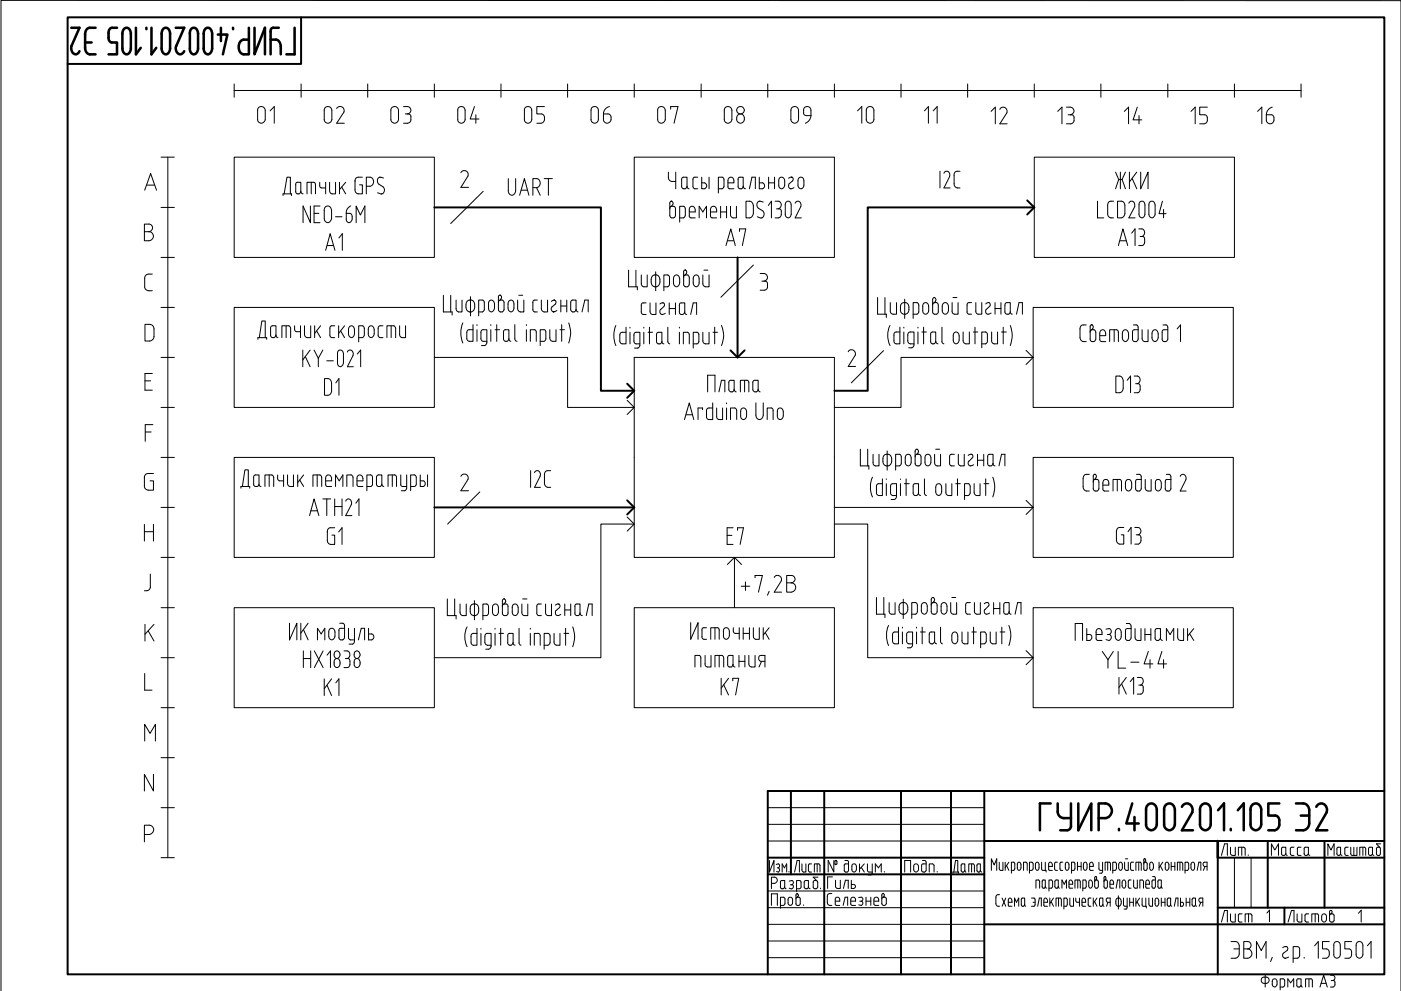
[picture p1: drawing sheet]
<svg xmlns="http://www.w3.org/2000/svg" width="420mm" height="297mm" viewBox="0 0 420 297" stroke-linecap="round" stroke-linejoin="round" font-family="sans-serif">
<g fill="none" stroke="#000" stroke-width=".3">
<path d="M70.2 27.1h320M70.2 25.2v4M77.7 32.1l1-.1 .7 .7 .1 3.1a1.14 1.14 0 0 1-1.1 1.1 1.14 1.14 0 0 1-1.1-1.1v-3.1zM81 33.2l1.3-1.3v5M90.3 25.2v4M97.7 32.1l1-.1 .7 .7 .1 3.1a1.14 1.14 0 0 1-1.1 1.1 1.14 1.14 0 0 1-1.2-1.1v-2.8zM101 32.5a1.22 1.22 0 0 1 1.5-.5 1.22 1.22 0 0 1 .7 1.6l-2.2 3.3h2.3M110.3 25.2v4M117.4 32.4a1.16 1.16 0 0 1 1.3-.4 1.16 1.16 0 0 1 .8 1v2.8a1.14 1.14 0 0 1-1.1 1.1 1.14 1.14 0 0 1-1.2-1.1v-2.8zM121 31.9h1.1a1.1 1.1 0 0 1 1.1 1.1 1.1 1.1 0 0 1-1.1 1.1M121.5 34.1l1.5 .3a1.82 1.82 0 0 1-.4 2.4l-1.6 .1M130.3 25.2v4"/>
<path d="M137.7 32.1l1-.1 .7 .7 .1 3.1a1.1 1.1 0 0 1-1.1 1.1 1.1 1.1 0 0 1-1.1-1.1v-3.1zM142.3 31.9l-1.3 3.8h2.6M142.7 34.4v2.5M150.2 25.2v4M157.7 32.1l1-.1 .7 .7 .1 3.1a1.1 1.1 0 0 1-1.1 1.1 1.1 1.1 0 0 1-1.1-1.1v-3.1zM163.3 31.9h-2.3v2.2h1.3a1.01 1.01 0 0 1 1 1 1.49 1.49 0 0 1-.7 1.7l-1.6 .1M170.2 25.2v4M177.7 32.1l1-.1 .7 .7 .1 3.1a1.1 1.1 0 0 1-1.1 1.1 1.1 1.1 0 0 1-1.2-1.1l.1-3.1zM181 34.1h1.3a.99 .99 0 0 1 1 1 1.35 1.35 0 0 1-1.6 1.8l-.7-.7zM182.8 31.9a2.22 2.22 0 0 0-1.8 2.2M190.2 25.2v4M197.7 32.1l1-.1 .7 .7 .1 3.1a1.14 1.14 0 0 1-1.1 1.1 1.14 1.14 0 0 1-1.2-1.1l.1-3.1z"/>
<path d="M201.1 32.7v-.8h2.2l-1.2 5M210.3 25.2v4M217.6 32.1l1.1-.1 .7 .7 .1 3.1a1.14 1.14 0 0 1-1.1 1.1 1.14 1.14 0 0 1-1.2-1.1v-2.8zM221.4 34.4a1.28 1.28 0 0 1 1.8 1.1 1.28 1.28 0 0 1-1.8 1.2l-.5-.9 .1-.9zM230.3 25.2v4M237.4 32.4a1.16 1.16 0 0 1 1.3-.4 1.16 1.16 0 0 1 .8 1v2.8a1.14 1.14 0 0 1-1.2 1.1 1.14 1.14 0 0 1-1.1-1.1v-2.8zM241.4 32.1l.7-.2 .6 .2 .5 .9v1.7h-1.3a.78 .78 0 0 1-.9-.9 1.57 1.57 0 0 1 .4-1.7zM243.2 34.7l-.5 1.4-1.2 .8M250.2 25.2v4M257.2 33.2l1.2-1.3v5M260 32.4a1.15 1.15 0 0 1 1.3-.4 1.15 1.15 0 0 1 .8 1v2.8a1.14 1.14 0 0 1-1.2 1.1 1.14 1.14 0 0 1-1.1-1.1v-2.8zM270.2 25.2v4"/>
<path d="M277.2 33.2l1.2-1.3v5M279.9 33.2l1.2-1.3v5M290.2 25.2v4M297.2 33.4l1.3-1.3v5M299.8 32.8a1.17 1.17 0 0 1 1.6-.5 1.17 1.17 0 0 1 .6 1.5l-2.2 3.3h2.2M310.2 25.2v4M317.2 33.4l1.3-1.3v5M319.8 32.1h1.1a1.14 1.14 0 0 1 1.2 1.2 1.14 1.14 0 0 1-1.2 1.1M320.3 34.4l1.5 .2a1.81 1.81 0 0 1 0 2.2l-.7 .3h-1.3M330.2 25.2v4M337.2 33.4l1.3-1.3v5M341.1 32.1l-1.3 3.8h2.6"/>
<path d="M341.6 34.7v2.4M350.2 25.2v4M357.2 33.4l1.2-1.3v5M362.1 32.1h-2.3v2.3h1.4a.87 .87 0 0 1 .9 .8v1a1.09 1.09 0 0 1-1 .9h-1.3M370.2 25.2v4M377.1 33.4l1.3-1.3v5M379.8 34.4h1.4a.85 .85 0 0 1 .9 .8 1.38 1.38 0 0 1-1.1 1.9l-.8-.2-.4-.5zM381.6 32.1l-1.3 .8-.5 1.5M390.2 25.2v4M43.4 57l1.8-5 1.7 5M44.1 55.5h2.2M48.3 47.1h4"/>
<path d="M50.3 47.1v210M70.2 47.1h60.1v30.1h-60.1zM84.9 58.6v-.5h2.5v.5M85.2 58.1l.9-5h1v5M88.8 54.8l1.4-.2v2.7a.76 .76 0 0 1-.7 .8 .76 .76 0 0 1-.8-.8zM90.2 57.3l.2 .6 .5 .2M92.1 58.1v-3.5h1.9a.62 .62 0 0 1 .6 .8v2.7M93.3 54.6v3.5M95.9 54.6l.1 1.5 .5 .2h1.2M97.7 54.6v3.5M98.8 54.6v2.5a.92 .92 0 0 0 .8 1h1v-3.5M101.8 54.6v3.5"/>
<path d="M102.5 56.1l1.2 2M103.7 54.6l-1.9 2.2M106.5 54.2v3a1.08 1.08 0 0 0 1 .9h1.2v-2.7h-.9M108.7 53.1h-1.2a1.02 1.02 0 0 0-1 1.3M109.9 55.8h1.1a1.38 1.38 0 0 0 1.1-1.3 1.38 1.38 0 0 0-1.1-1.4h-1.1v5M113.2 57.8l1.1 .4M115 53.4l-.8-.3a1.12 1.12 0 0 0-1.1 .9 1.12 1.12 0 0 0 .6 1.2l1.2 .8a1.18 1.18 0 0 1 .4 1.2 1.18 1.18 0 0 1-1 .9M138.2 51.8a1.18 1.18 0 0 1 1.6-.5 1.18 1.18 0 0 1 .5 1.5l-2.1 3.4h2.3M144.9 57.3l-9.7 9.7M152.4 53.5v3.7a1.12 1.12 0 0 0 1.1 1.3 1.12 1.12 0 0 0 1.1-1.3v-3.7M155.8 58.5l1.5-5 1.3 5M156.3 57h1.8"/>
<path d="M159.8 56.2h1.1l1.1 2.3M160.9 56.2a1.38 1.38 0 0 0 1.1-1.3 1.38 1.38 0 0 0-1.1-1.4h-1.1v5M163.2 53.5h2.5M164.5 53.5v5M190.2 47.1h60v30.1h-60zM200.4 51.6l.2 2.2 .9 .6h1.1M202.6 51.6v5M204.6 53.3l1.4-.2v2.7a.8 .8 0 0 1-.8 .8 .8 .8 0 0 1-.8-.8zM206 55.8l.2 .5 .4 .3M209.3 53.1h-.9a.6 .6 0 0 0-.6 .8l.2 2.4 .4 .3h.9M210.4 53.1v3.5h.8a.9 .9 0 0 0 .8-.9 .9 .9 0 0 0-.8-.9h-.8M212.6 53.1v3.5"/>
<path d="M215.4 56.6h1.1l.6-.5v-2.2l-.4-.8h-1.3v4.8M218.3 54.8h1.8a1.13 1.13 0 0 0-.1-1.2 1.13 1.13 0 0 0-1.1-.5l-.6 .7 .1 2.5 .4 .3h1.3M221.5 53.3l1.4-.2v2.7a.76 .76 0 0 1-.8 .8 .76 .76 0 0 1-.7-.8zM222.9 55.8l.2 .5 .5 .3M224.7 56.6l.8-3.5h1v3.5M227.7 53.1v3.5h.9a.92 .92 0 0 0 .7-.9 .92 .92 0 0 0-.7-.9h-.9M230.5 54.8h1.8M230.5 53.1v3.5M232.3 53.1v3.5M233.9 53.3l.5-.2 .5 .2a2.75 2.75 0 0 1 .1 2.9 .85 .85 0 0 1-1 .3 .85 .85 0 0 1-.4-1 2.4 2.4 0 0 1 .3-2.2zM236.5 53.5a.82 .82 0 0 1 1.2-.3l.2 .4-.2 .6-1 .9a.93 .93 0 0 0 .1 1.3 .93 .93 0 0 0 1.3-.2M239.7 53.3a.9 .9 0 0 1 1-.1 .9 .9 0 0 1 .4 1v1.3a.91 .91 0 0 1-.9 1.1 .91 .91 0 0 1-.9-1.1 2.3 2.3 0 0 1 .4-2.2z"/>
<path d="M281.9 51.3v5M283.1 51.9a.99 .99 0 0 1 1.4-.4 .99 .99 0 0 1 .3 1.4l-1.7 3.4h1.8M287.9 51.3a1.37 1.37 0 0 0-1.6 .5l-.2 .7 .2 3.3a1.42 1.42 0 0 0 1.6 .5M310.2 47.1h60v30.1h-60zM334.6 56.6l.9-2.8h1l1 2.8M334.6 51.6l.9 2.2M336 51.6v5M337.5 51.6l-1 2.2M338.7 51.6v5M339.6 53.5l1.3 3.1M340.9 51.6l-2.2 3M342.1 51.6v5l2.2-5v5"/>
<path d="M43.3 67.2h1.4a1.14 1.14 0 0 1 1.1 1.1 1.14 1.14 0 0 1-1.1 1.2 1.35 1.35 0 0 1 1.3 1.3 1.35 1.35 0 0 1-1.3 1.4h-1.4zM43.3 69.5h1.4M48.3 77.2h4M48.3 62.2h4M93.1 61.8v4.9l-2.2-4.9v4.9M94.2 64h1.4M96 61.8h-1.8v4.9h1.8M97.6 62l.4-.2a1.2 1.2 0 0 1 1.4 1.3v2.3a1.12 1.12 0 0 1-1.1 1.3 1.12 1.12 0 0 1-1.1-1.3l.1-2.7zM97.7 75l1.3-5 1.5 5M98.2 73.6h1.7M100.6 65h2M101.6 71.3l1.1-1.3v5"/>
<path d="M103.8 64h1.1a1.58 1.58 0 0 1-.2 2.7 .98 .98 0 0 1-.9-1.1zM105.2 61.8a2.14 2.14 0 0 0-1.4 2.2M106.8 66.7v-4.9l1.3 2.7 1.3-2.7v4.9M201.2 61.9l.7-.8-.2-.6-.3-.2-.4 .2-.1 .4v3.6l.3 .7 .8 .1 .5-.5 .1-2.2a.88 .88 0 0 0-.7-.8 .88 .88 0 0 0-1 .5v.3M203.8 65.3h1.1l.5-.5 .1-2.2-.4-.7-1.3-.1v4.8M206.7 63.5h1.8v-.6a.91 .91 0 0 0-.9-1.1 .91 .91 0 0 0-.9 1.1v2.1l.5 .3h1.3M209.7 65.3v-3.5l1.1 1.7 1.1-1.7v3.5M213.1 63.5h1.8a1.12 1.12 0 0 0-.2-1.3 1.12 1.12 0 0 0-1.3-.2l-.3 .9v2.1l.5 .3h1.3M216.1 63.5h1.8M216.1 61.8v3.5M217.7 73.6l1.5-5 1.3 5M217.9 61.8v3.5"/>
<path d="M218.2 72.2h1.8M219.1 61.8v2.5a.94 .94 0 0 0 .8 1h1v-3.5M221.8 69.4v-.8h1.8l-1 5M223.7 60.3l1.4 .1 .7 .8v3.2l-.4 .6-.6 .3h-1.1zM225.9 79.4l-9.7 9.7M227.1 65l1 .4M228.9 60.6l-.9-.3a1.14 1.14 0 0 0-1.1 .9 1.14 1.14 0 0 0 .6 1.2l1.2 .8a1.2 1.2 0 0 1 .5 1.2 1.2 1.2 0 0 1-1 .9M230.4 61.6l1-1.3v5M232.5 60.3h.9a1.17 1.17 0 0 1 .9 1.2 1.17 1.17 0 0 1-.9 1.1M232.9 62.6l1.2 .2a1.77 1.77 0 0 1-.6 2.5h-1M235.8 60.5a.91 .91 0 0 1 1.1 0 .91 .91 0 0 1 .4 .9v2.8a.91 .91 0 0 1-.9 1.1 .91 .91 0 0 1-.9-1.1v-3.2zM238.5 60.9a.99 .99 0 0 1 1.4-.4 .99 .99 0 0 1 .3 1.4l-1.7 3.4h1.8"/>
<path d="M329.1 60.3v5h1.9M334 60.3a1.35 1.35 0 0 0-1.7 .5l-.1 .8 .1 3.1a1.4 1.4 0 0 0 1.7 .6M335.2 60.3h1.1a1.16 1.16 0 0 1 1.1 1.4v2.3l-.3 .7-.5 .5-1.4 .1zM335.4 73.6l1.4-5 1.4 5M335.9 72.2h1.8M338.5 60.9a.96 .96 0 0 1 1.3-.5 .96 .96 0 0 1 .5 1.3l-1.8 3.6h1.9M339.4 69.9l1-1.3v5M341.5 68.6h.9a1.19 1.19 0 0 1 .9 1.2 1.19 1.19 0 0 1-.9 1.1M341.9 60.5a.91 .91 0 0 1 1.1-.1 .91 .91 0 0 1 .4 1v2.8a.91 .91 0 0 1-.9 1.1 .91 .91 0 0 1-.9-1.1v-3.2zM341.9 70.9h1a1.78 1.78 0 0 1-.4 2.7h-1M344.9 60.5l.3-.2a.97 .97 0 0 1 1.2 1.1v2.8a.94 .94 0 0 1-.9 1.1 .94 .94 0 0 1-.9-1.1v-2.8zM348.6 60.3l-1 3.7h2.1"/>
<path d="M349 62.8v2.5M43.5 97.2h1.3a1.33 1.33 0 0 1 1.4 1.4v2.3a1.41 1.41 0 0 1-1.4 1.3h-1.3zM45.7 82.2a1.76 1.76 0 0 0-2.3 .8v3a1.19 1.19 0 0 0 1.3 1.2h1M48.3 92.1h4M70.2 92.1h60.1v30h-60.1zM81.3 97.9l1.5-.3v2.8a.8 .8 0 0 1-.8 .8 .8 .8 0 0 1-.8-.8zM85.8 97.6v3.6M88.3 97.6l.2 1.6 .4 .2h1.2M90.1 97.6v3.6M91.3 97.6v2.6a.97 .97 0 0 0 .9 1h1v-3.6M94.4 97.6v3.6M95 99.2l1.1 2"/>
<path d="M96.1 97.6l-1.7 2.3M100.4 97.6l-1.1 .1-.4 .7 .1 2.3 .5 .5h.9M101.6 97.6v3.6M102.2 99.2l1.1 2M103.3 97.6l-1.7 2.3M104.9 97.9a.9 .9 0 0 1 1-.1 .9 .9 0 0 1 .4 1 2.09 2.09 0 0 1-.5 2.3 .94 .94 0 0 1-1.3-1.1 2.34 2.34 0 0 1 .4-2.1zM110.8 97.9l.5-.3 .5 .3a2.66 2.66 0 0 1-.2 3.2 .88 .88 0 0 1-.9-.2 .88 .88 0 0 1-.3-.9 2.44 2.44 0 0 1 .4-2.1zM114.9 97.6l-1.1 .1-.4 .7v2.3l.6 .5h.9M117.3 97.6v3.6M119.8 97.6v2.6a.91 .91 0 0 0 .8 1h1v-3.6M133 88.5v5h2.6v.9M135.2 88.5v5"/>
<path d="M136.8 89.9v2.6a.96 .96 0 0 0 .7 1h1.1v-3.6M138.8 96.8a7.9 7.9 0 0 0 0 6M140.2 90.2a1.33 1.33 0 0 1 1.5-.2 1.33 1.33 0 0 1 .7 1.4 1.46 1.46 0 0 1-.4 1.7 1.46 1.46 0 0 1-1.8 .1l-.5-1.1 .1-1.2zM141.1 88.9v5.8M141.9 97.3v5h-1.1l-.6-.3-.2-.5v-1.8a.71 .71 0 0 1 .8-.9h1.1M143 97.3v.3M143 98.8v3.5M143.6 93.5h1.1l.5-.5v-2.3l-.3-.7-1.3-.1v4.8M146.8 90.2l.6-.3 .5 .3a2.62 2.62 0 0 1-.2 3.2 .89 .89 0 0 1-1.2-1.1 2.46 2.46 0 0 1 .3-2.1zM147.2 97.3v.3M147.2 98.8v3.5M148.5 98.8h1.3"/>
<path d="M149 97.3v5M149.8 90.1l.4-.5a.72 .72 0 0 0-.2-1.2l-.5 .4v4.2a.87 .87 0 0 0 .9 .5 .87 .87 0 0 0 .8-.8v-2a.88 .88 0 0 0-.7-.8 .88 .88 0 0 0-1 .5v.3M151.2 99l1.4-.2v2.7a.8 .8 0 0 1-.8 .8 .8 .8 0 0 1-.8-.8zM152.7 90.2l.6-.3 .5 .3a2.93 2.93 0 0 1-.2 3.2 .95 .95 0 0 1-1.2-1.1 2.35 2.35 0 0 1 .3-2.1zM154.4 97.3v4.2l.2 .5 .5 .3M155.2 89.9v2.6a1.02 1.02 0 0 0 .9 1h1v-3.6M155.6 88.5h1.2M157.9 97.3v.3M157.9 98.8v3.5M161.2 89.9h-.8a.6 .6 0 0 0-.6 .8v2.3l.3 .4 1.1 .1M162.3 89.9v2.6a1 1 0 0 0 .9 1h1v-3.6M164.9 98.8v2.5a.98 .98 0 0 0 .8 1h1.1v-3.5"/>
<path d="M165.4 90.4l.8-.5a.7 .7 0 0 1 .6 .5 .7 .7 0 0 1-.2 .7l-1.2 1-.1 .7 .7 .7 1-.4M167.9 98.8h1.4M168.2 91.7h1.8M168.2 89.9v3.6M168.4 97.3v5M170 89.9v3.6M170.6 96.8a7.9 7.9 0 0 1 0 6M171.3 90.2l1.5-.3v2.8a.8 .8 0 0 1-.8 .8 .8 .8 0 0 1-.8-.8zM172.8 92.7l.1 .5 .5 .3M174.5 93.5l.9-3.6h1v3.6M184.7 97.6a7.9 7.9 0 0 0 0 6M187.7 98.1v5h-1.1a.79 .79 0 0 1-.7-.9v-1.8a.74 .74 0 0 1 .7-.8h1.1"/>
<path d="M188.5 81v5h2.6v.9M188.9 98.1v.2M188.9 99.6v3.5M190.7 81v5M192.3 82.4v2.5a.94 .94 0 0 0 .8 1.1h1v-3.6M193.1 98.1v.2M193.1 99.6v3.5M193.8 90.8h-.9a.59 .59 0 0 0-.6 .8l.2 2.4 .4 .3h.9M194.4 99.6h1.3M194.8 98.1v5M194.9 90.8v2.4a.88 .88 0 0 0 .8 1.1h1v-3.5M195.7 82.7a1.33 1.33 0 0 1 1.5-.2 1.33 1.33 0 0 1 .7 1.3 1.46 1.46 0 0 1-.4 1.8 1.46 1.46 0 0 1-1.8 0l-.4-1.1v-1.1z"/>
<path d="M196.6 81.5v5.7M197.1 99.8l1.4-.2v2.8a.81 .81 0 0 1-.8 .7 .81 .81 0 0 1-.8-.7zM197.9 91.1a.72 .72 0 0 1 1.1-.3 .72 .72 0 0 1 .1 1.1l-.9 .8a.9 .9 0 0 0 0 1.4 .9 .9 0 0 0 1.3-.2M199.1 86h1.1l.5-.5 .1-2.3-.4-.7-1.3-.1v4.8M200.3 98.1v4.3l.1 .5 .5 .2M200.7 92.5h1.9M200.7 90.8v3.5M202.3 82.6l.6-.2 .5 .2a2.59 2.59 0 0 1-.2 3.2 .96 .96 0 0 1-1.2-1 2.35 2.35 0 0 1 .3-2.2zM202.6 90.8v3.5M203.8 98.1v.2M203.8 99.6v3.5M203.9 91l1.5-.2v2.7a.81 .81 0 0 1-.8 .8 .81 .81 0 0 1-.8-.8z"/>
<path d="M205.3 82.6l.5-.5a.72 .72 0 0 0-.3-1.2l-.5 .4v4.2a.87 .87 0 0 0 1 .5 .87 .87 0 0 0 .7-.8v-2a.88 .88 0 0 0-.7-.8 .88 .88 0 0 0-1 .5v.3M205.4 93.5l.1 .5 .5 .3M207.1 94.3l.8-3.5h1v3.5M208.3 82.6a.9 .9 0 0 1 1 0 .9 .9 0 0 1 .4 1 2.08 2.08 0 0 1-.6 2.2 .94 .94 0 0 1-1.2-1 2.35 2.35 0 0 1 .4-2.2zM210.8 82.4v2.5a1 1 0 0 0 .8 1.1h1v-3.6M210.8 99.6v2.5a.89 .89 0 0 0 .8 1h1v-3.5M211.1 81h1.2M213.8 99.6h1.4M214.3 98.1v5M216.4 97.6a7 7 0 0 1 0 6M228 82h1.1a1.14 1.14 0 0 1 1.1 1.1 1.14 1.14 0 0 1-1.1 1.2M228.5 84.3h1.2l.4 .4a1.86 1.86 0 0 1-.5 2.2l-1.6 .1"/>
<path d="M263.2 89.2v5h2.6v1M265.4 89.2v5M266.9 97.6a7 7 0 0 0 0 6M267 90.7v2.5a.88 .88 0 0 0 .8 1h1.1v-3.5M269.9 98.1v5h-1.1a.8 .8 0 0 1-.7-1v-1.7a.74 .74 0 0 1 .7-.9h1.1M270.4 90.9a1.31 1.31 0 0 1 1.5-.1 1.31 1.31 0 0 1 .7 1.3 1.48 1.48 0 0 1-.2 1.6 1.48 1.48 0 0 1-1.6 .4 2.4 2.4 0 0 1-.4-3.2zM271.1 98.1v.2M271.1 99.5v3.6M271.3 89.7v5.7M273.9 94.2h1.1l.5-.5v-2.2l-.4-.8h-1.2v4.7M275.3 98.1v.2M275.3 99.5v3.6"/>
<path d="M276.5 99.5h1.3M277 98.1v5M277 90.9a.93 .93 0 0 1 1.1 0 .93 .93 0 0 1 .4 .9v1.3a.91 .91 0 0 1-.9 1.1 .91 .91 0 0 1-.9-1.1 2.36 2.36 0 0 1 .3-2.2zM279.2 99.7l1.4-.2v2.8a.76 .76 0 0 1-.7 .8 .76 .76 0 0 1-.8-.8zM280 90.9l.5-.5a.78 .78 0 0 0-.3-1.2l-.5 .4v3.9a.87 .87 0 0 0 .7 .7 .87 .87 0 0 0 .9-.5l.1-2.2a.88 .88 0 0 0-.7-.8 .88 .88 0 0 0-1 .4v.4M282.5 98.1v4.5l.6 .5M282.9 90.9a.94 .94 0 0 1 1.1 0 .94 .94 0 0 1 .4 .9v1.3a.94 .94 0 0 1-.9 1.1 .94 .94 0 0 1-.9-1.1 2.26 2.26 0 0 1 .3-2.2zM285.5 90.7v2.5a.81 .81 0 0 0 .8 1h1v-3.5M285.8 89.2h1.2M286.2 99.7l.5-.2 .6 .2a2.68 2.68 0 0 1-.2 3.2 .88 .88 0 0 1-1-.1 .88 .88 0 0 1-.2-.9 2.45 2.45 0 0 1 .3-2.2zM288.8 99.5v2.6a.98 .98 0 0 0 .9 1h1v-3.6M291.4 90.7h-.8a.6 .6 0 0 0-.6 .8v2.2l.4 .4 1 .1"/>
<path d="M291.9 99.5h1.3M292.4 98.1v5M292.7 90.7v2.5a.8 .8 0 0 0 .7 1h1v-3.5M295.6 91.1l.6-.4a.62 .62 0 0 1 .8 .3 .62 .62 0 0 1-.2 .8l-1 .9a.91 .91 0 0 0 .1 1.3 .91 .91 0 0 0 1.3-.2M297.4 99.5v2.6a.9 .9 0 0 0 .8 1h1v-3.6M298.4 92.5h1.8M298.4 90.7v3.5M300.2 90.7v3.5M300.4 99.5h1.4M300.9 98.1v5M301.6 90.9l1.4-.2v2.8a.81 .81 0 0 1-.8 .7 .81 .81 0 0 1-.8-.7zM303 93.5l.1 .5 .5 .2"/>
<path d="M303 97.6a7.9 7.9 0 0 1 0 6M304.8 94.2l.8-3.5h1v3.5M309.8 92.1h60.1v30h-60.1zM325.8 97.4h-.9a.99 .99 0 0 0-1 1.2l.2 3.2 .5 .5 1.2 .1M327.2 99l.5-.5a.73 .73 0 0 0-.3-1.2l-.5 .4 .1 4.2a.87 .87 0 0 0 .9 .5 .87 .87 0 0 0 .7-.8v-2a.89 .89 0 0 0-.7-.8 .89 .89 0 0 0-.9 .5l-.1 .3M334.1 98.8v3.6M337 99l.5-.2 .5 .2a2.55 2.55 0 0 1-.2 3.3 .95 .95 0 0 1-1.2-1.1 2.36 2.36 0 0 1 .4-2.2zM339.9 97.4h1l.4 .4v3.8a.87 .87 0 0 1-.7 .8 .87 .87 0 0 1-1-.5v-2.3a.6 .6 0 0 1 .6-.8h1.1M342.5 98.8v2.6a.95 .95 0 0 0 .8 1h1v-3.6M345.8 99l.6-.2 .5 .2a2.57 2.57 0 0 1-.2 3.3 .96 .96 0 0 1-1.2-1.1 2.36 2.36 0 0 1 .3-2.2zM348.8 97.4h1l.3 .4 .1 3.8a.87 .87 0 0 1-.7 .8 .87 .87 0 0 1-1-.5v-2.3a.6 .6 0 0 1 .6-.8h1.1M353 98.6l1-1.2v5"/>
<path d="M43.5 114.2h1.7M45.7 112h-2.2v5h2.2M48.3 107.1h4M77.3 101.7v-.5h2.7v.5M77.8 101.2l.7-5h1v5M82.8 100.4l.1 .5 .5 .3M84.5 101.2v-3.6h2.1l.3 .3 .3 .5v2.8M90.8 104.9v5M91.6 106.9l1.4 3M93 104.9l-2.2 3M94.2 104.9l1.3 2.5M95.5 107.4v2.5"/>
<path d="M96.8 104.9l-1.3 2.5M97.3 113.5h1a1.25 1.25 0 0 1 1.1 1.4v2.6a1.16 1.16 0 0 1-1.1 1h-1zM98 108.1h1.9M100.7 114.8l.9-1.3v5M101.5 105.1l.8-.1 .6 .7 .1 3a.93 .93 0 0 1-.9 1.2 .93 .93 0 0 1-.9-1.2v-3zM104.2 105.5a.94 .94 0 0 1 1.2-.5 .94 .94 0 0 1 .5 1.3l-1.7 3.6h1.8M107.1 106.1l1.1-1.2v5M107.6 101.2h1.1l.5-.5 .1-2.3-.4-.7-1.3-.1v4.9M116 101.2v-3.6h2.1l.3 .3 .3 .5v2.8M130.3 107.1h39.9v15h20M146 102.3h-1.1l-.5-.3-.2-2.3a.67 .67 0 0 1 .7-.9h1.1v3.8l-.4 .9-1.2 .1M152.6 101.5l.2 .5 .4 .3"/>
<path d="M159 102.3v-3.5h1.4l.4 .4v3.1M162 102.3h1.1l.5-.5 .1-2.3-.4-.7h-1.3v4.8M190.2 107.1h60v60h-60zM191.9 103.1h-1.1a.74 .74 0 0 1-.7-.9v-1.8a.7 .7 0 0 1 .7-.8h1.1v3.9l-.4 .8h-1.2M198.5 102.4l.2 .5 .4 .2M204.9 103.1v-3.5h1.4l.3 .4 .1 3.1M207.9 103.1h1.1l.5-.5 .1-2.2-.4-.8h-1.3v4.7M212.2 117.5v-5h2.2v5M215.6 117.5l.8-3.5h1v3.5M218.7 114.1l1.5-.1v2.7a.8 .8 0 0 1-.8 .8 .8 .8 0 0 1-.8-.8zM220.2 116.7l.1 .5 .5 .3M222 117.5v-3.5l2.4 .1 .2 .6v2.8"/>
<path d="M223.3 114v3.5M225.9 114.1l1.5-.1v2.7a.8 .8 0 0 1-.8 .8 .8 .8 0 0 1-.8-.8zM227.4 116.7l.1 .5 .5 .3M254.4 105.4a1.18 1.18 0 0 1 1.5-.4 1.18 1.18 0 0 1 .6 1.5l-2.1 3.3h2.2M265 105.1l-9.7 9.7M274.1 103.1h-1.1a.88 .88 0 0 1-.8-1v-1.7a.79 .79 0 0 1 .8-.9h1.1v3.9l-.5 .8-1.1 .1M280.6 102.3l.2 .5 .5 .3M294.4 103.1h1.1l.6-.5v-2.3l-.3-.7-1.4-.1v4.8M307.7 105l2.1 2.1M309.8 107.1h-39.6v15h-20M309.8 107.1l-2.1 2.1M329.8 100.6h1.8a1.18 1.18 0 0 0-1.2-1.7l-.6 .7v2.3l.5 .5h1.3"/>
<path d="M332.8 102.4v-3.6h2l.4 .2 .2 .6v2.8M334.6 112.7h1.1a1.29 1.29 0 0 1 1.1 1.5v2.2l-.2 .8-.5 .4-1.5 .1zM338 114l1-1.3v5M340.1 112.7h1a1.19 1.19 0 0 1 .8 1.2 1.19 1.19 0 0 1-.8 1.1M340.6 115l1.1 .2 .2 1.6-.5 .8-1.3 .1M43.6 129.5h1.7M45.8 127.3h-2.2v5M48.3 137.1h4M48.3 122.1h4M70.2 137.1h60.1v30h-60.1zM188.1 120l2.1 2.1M190.2 122.1l-2.1 2.1"/>
<path d="M205.3 125.8l1.4-5 1.4 5M205.8 124.3h1.8M210.7 122.8v-.5h-1.4v3.5M213.7 120.8v5h-1.1a.79 .79 0 0 1-.7-.9v-1.8a.74 .74 0 0 1 .7-.8h1.1M214.9 122.3v2.5a.82 .82 0 0 0 .8 1h1v-3.5M217.9 120.8v.2M217.9 122.3v3.5M219.1 125.8v-3.5h1.4l.3 .4 .1 3.1M222.4 122.5a.93 .93 0 0 1 1.1-.1 .93 .93 0 0 1 .4 1v1.3a.91 .91 0 0 1-.9 1.1 .91 .91 0 0 1-.9-1.1 2.37 2.37 0 0 1 .3-2.2zM226.7 120.8v3.6a1.12 1.12 0 0 0 1.1 1.4 1.12 1.12 0 0 0 1.1-1.4v-3.6M230.1 125.8v-3.5h1.4l.3 .4 .1 3.1M233.4 122.5a.94 .94 0 0 1 1.1-.1 .94 .94 0 0 1 .4 1v1.3a.91 .91 0 0 1-.9 1.1 .91 .91 0 0 1-.9-1.1 2.37 2.37 0 0 1 .3-2.2z"/>
<path d="M258 134.6v5h2.6v1.1M260.2 134.6v5M261.8 136.2v2.4a.84 .84 0 0 0 .8 1h1v-3.4M265.2 136.4a1.35 1.35 0 0 1 1.5-.2 1.35 1.35 0 0 1 .7 1.3 1.49 1.49 0 0 1-.4 1.8 1.49 1.49 0 0 1-1.8 .1 2.68 2.68 0 0 1 0-3zM266.1 135.2v5.7M268.6 139.6h1.1l.5-.4 .1-2.3-.4-.7h-1.3v4.7M271.8 136.4a.9 .9 0 0 1 1.1-.1 .9 .9 0 0 1 .4 1v1.2a.91 .91 0 0 1-.9 1.1 .91 .91 0 0 1-.9-1.1 2.28 2.28 0 0 1 .3-2.1zM274.8 136.3l.5-.5a.62 .62 0 0 0 .1-.8 .62 .62 0 0 0-.8-.2l-.2 4.1a.9 .9 0 0 0 .9 .8 .9 .9 0 0 0 .9-.8v-2a.9 .9 0 0 0-.9-.8 .9 .9 0 0 0-.9 .8M277.7 136.4a.93 .93 0 0 1 1.1-.1 .93 .93 0 0 1 .4 1v1.2a.91 .91 0 0 1-.9 1.1 .91 .91 0 0 1-.9-1.1 2.38 2.38 0 0 1 .3-2.1zM280.3 136.2v2.4a.88 .88 0 0 0 .8 1h1v-3.4M280.6 134.6h1.2M286.2 136.2h-.8a.61 .61 0 0 0-.6 .7l.1 2.5 .5 .2h.8"/>
<path d="M287.4 136.2v2.4a.87 .87 0 0 0 .8 1h1v-3.4M290.4 136.5a.72 .72 0 0 1 1-.3 .72 .72 0 0 1 .1 1.1l-.9 .9a.88 .88 0 0 0 .1 1.3 .88 .88 0 0 0 1.3-.2M293.2 138h1.8M293.2 136.2v3.4M295 136.2v3.4M296.3 136.4l1.5-.2v2.7a.8 .8 0 0 1-.8 .8 .8 .8 0 0 1-.8-.8zM297.8 138.9a.62 .62 0 0 0 .6 .7M299.6 139.6l.8-3.4h1v3.4M309.8 137.1h60.1v30h-60.1zM43.3 143v2.7a1.2 1.2 0 0 0 1.2 1.2h1.5v-2.8h-1M43.3 157.2v5M43.3 159.4h2.7"/>
<path d="M46 141.9h-1.5a1.1 1.1 0 0 0-1.2 1.3M46 157.2v5M48.3 152.1h4M72.3 146.3v-.5h2.6v.5M72.7 145.8l.7-5h1.1v5M76.2 142.5l1.5-.1v2.7a.81 .81 0 0 1-.8 .8 .81 .81 0 0 1-.8-.8zM77.7 145.1l.1 .5 .5 .2M79.5 145.8v-3.4h2l.4 .1 .2 .6v2.7M80.7 142.4v3.4M83.3 142.4l.1 1.5 .5 .2h1.1M85 142.4v3.4M86.2 142.4v2.5a.87 .87 0 0 0 .9 .9h.9v-3.4"/>
<path d="M89.3 142.4v3.4M89.9 143.9l1.2 1.9M91.1 142.4l-1.8 2.2M92.8 154.5l1.4-5 1.4 5M93.3 153.1h1.8M93.9 145.8v-3.4h2l.3 .1 .3 .6v2.7M95.1 142.4v3.4M96.8 149.5h2.4M97.7 144.1h1.7a1.37 1.37 0 0 0-.9-1.7l-.5 .1-.3 .6v2.4l.5 .3h1.2M98 149.5v5M98.2 159.3l.1 3.3 .5 .5 1.6 .1v-2.8h-.9M100.4 158.2h-1.2a1.01 1.01 0 0 0-1 1.3"/>
<path d="M100.4 151.8h2.2M100.4 149.5v5M100.6 145.8v-3.4l1.1 1.7 1.1-1.7v3.4M101.6 159.5l1-1.3v5M102.6 149.5v5M103.7 150.2a.99 .99 0 0 1 1.4-.4 .99 .99 0 0 1 .3 1.4l-1.7 3.3h1.8M104 145.8v-3.4h1.5l.3 .4 .1 3M106.7 150.8l1-1.3v5M107.1 144.1h1.7a1.37 1.37 0 0 0-.9-1.7l-.5 .1-.3 .6v2.4l.5 .3h1.2M110 145.8h1.1l.6-.4v-2.3l-.4-.7h-1.3v4.7M113.1 142.5l1.4-.1v2.7a.81 .81 0 0 1-.8 .8 .81 .81 0 0 1-.8-.8zM114.5 145.1l.2 .5 .4 .2"/>
<path d="M116.4 145.8v-3.4h1.9l.4 .1 .2 .6v2.7M117.6 142.4v3.4M120.2 142.4v3l.3 .4h1.5M122 142.4l-.1 4.2-.5 .5h-1M123.1 145.8h1.1l.6-.4v-2.3l-.3-.7h-1.4v4.7M126 142.4v3.4h.9a.87 .87 0 0 0 .7-.8 .87 .87 0 0 0-.7-.9h-.9M128.2 142.4v3.4M138.2 142.8a1.16 1.16 0 0 1 1.5-.6 1.16 1.16 0 0 1 .6 1.5l-2.1 3.4h2.3M143.9 147.4l-9.7 9.7M159.1 141.1v5M160.3 141.7a.99 .99 0 0 1 1.4-.4 .99 .99 0 0 1 .3 1.4l-1.7 3.4h1.8M165.1 141.1h-.8a1 1 0 0 0-1 1.2l.2 3.2 .5 .5 1.1 .1"/>
<path d="M188.1 155l2.1 2.1M190.2 157.1h-10v40h-49.9M190.2 157.1l-2.1 2.1M219.8 158.2h-1.7v5h1.7M221.2 158.9v-.7h1.8l-1 5M250.2 157.1h10v40h49.6M250.2 152.1h59.6M261.7 143a7.7 7.7 0 0 0 0 6M264.6 143.5v5h-1.1a.85 .85 0 0 1-.7-.9v-1.7a.74 .74 0 0 1 .7-.9h1.1M265.8 143.5v.2M265.8 145v3.5M268.9 148.5h-1.1a.8 .8 0 0 1-.7-.9v-1.7a.71 .71 0 0 1 .7-.9h1.1v3.9l-.5 .7-1.1 .1"/>
<path d="M270 143.5v.2M270 145v3.5M271.2 145h1.5M271.7 143.5v5M274 145.2l1.5-.2v2.8a.8 .8 0 0 1-.8 .8 .8 .8 0 0 1-.8-.8zM275.5 147.8l.1 .5 .5 .2M277.2 143.5l.1 4.5 .5 .5M281 145.2l.6-.2 .4 .2a2.89 2.89 0 0 1-.1 3.2 .94 .94 0 0 1-1.3-1.1 2.36 2.36 0 0 1 .4-2.1zM283.7 145v2.5a.9 .9 0 0 0 .7 1h1.1v-3.5M286.6 145h1.4M287.1 143.5v5M289.3 148.5h1.1l.5-.5 .1-2.3-.4-.7h-1.3v4.7"/>
<path d="M292.1 145v2.5a.95 .95 0 0 0 .8 1h1v-3.5M295.1 145h1.4M295.6 143.5v5M297.7 143a7.7 7.7 0 0 1 0 6M307.7 150l2.1 2.1M309.8 152.1l-2.1 2.1M326.7 142.2h-.9a1.07 1.07 0 0 0-1 1.3l.2 3.1 .5 .5 1.2 .1M328.1 143.8l.7-.9-.5-.8-.4 .4v4.2a.87 .87 0 0 0 .9 .5 .87 .87 0 0 0 .8-.8v-1.9a.89 .89 0 0 0-.7-.8 .89 .89 0 0 0-1 .4v.4M330.8 145.4h1.7a1.13 1.13 0 0 0 0-1.2 1.13 1.13 0 0 0-1.1-.5l-.6 .7v2.4l.5 .4h1.2M333.8 147.2v-3.5l2.3 .2 .2 .6v2.7M334.8 159.2l.2 3.3 .5 .5 1.5 .1v-2.8h-.7M335.1 143.7v3.5"/>
<path d="M337 158.1h-1.2a1.05 1.05 0 0 0-1 1.3M337.9 143.9l.6-.2 .5 .2a2.69 2.69 0 0 1 .1 2.9 .89 .89 0 0 1-1.1 .2 .89 .89 0 0 1-.5-.9 2.32 2.32 0 0 1 .4-2.2zM338.3 159.4l.9-1.3v5M340.3 158.1h.9a1.12 1.12 0 0 1 1 1.1 1.12 1.12 0 0 1-1 1.1M340.8 142.2h1.1l.3 .4 .1 3.8a.87 .87 0 0 1-.8 .8 .87 .87 0 0 1-.9-.5l.1-2.8 1.6-.2M343.5 143.7v2.5a.93 .93 0 0 0 .8 1h.9v-3.5M346.8 143.9l.5-.2 .6 .2a2.72 2.72 0 0 1 .1 2.9 .84 .84 0 0 1-1.1 .2 .84 .84 0 0 1-.4-.9 2.42 2.42 0 0 1 .3-2.2zM349.8 142.2h1l.3 .4 .1 3.8a.87 .87 0 0 1-.8 .8 .87 .87 0 0 1-.9-.5l.1-2.8 1.6-.2M353.9 142.8a.95 .95 0 0 1 1.3-.5 .95 .95 0 0 1 .5 1.3l-1.8 3.6h1.8M45.1 172.1v4a1.32 1.32 0 0 1-1.8 1M48.3 167.1h4M134.2 179.5v5h2.6v1"/>
<path d="M136.4 179.5v5M156.8 179.5h1.2M218.1 160.5h1.4M220.3 167.1l-2.2 2.1M220.3 167.1l2.1 2.1M220.3 167.1v15M222.3 175.7h2.5M223.6 174.4v2.6M226.4 173.2v-.7h2.2l-1.1 5M230.7 177.2l-.5 1.2M232.2 173.1a1.18 1.18 0 0 1 1.5-.5 1.18 1.18 0 0 1 .6 1.5l-2.1 3.4h2.2M235.9 172.5h1.4a1.1 1.1 0 0 1 1.2 1.1 1.1 1.1 0 0 1-1.2 1.1 1.4 1.4 0 0 1 1.3 1.4 1.4 1.4 0 0 1-1.3 1.4h-1.4z"/>
<path d="M235.9 174.7h1.4M262.8 179.1v5h2.6v1M265 179.1v5M270.9 179.6v5.8M285.5 179.1h1.1M340.7 160.3l1.3 .2a1.78 1.78 0 0 1-.7 2.6h-1M43.5 187.1v5M44.5 189.2l1.7 2.9M46.2 187.1l-2.7 3M48.3 197.1h4M48.3 182.1h4M70.2 182.1h60.1v30h-60.1z"/>
<path d="M86.8 186.8v5l2.2-5v5M90.2 186.8v5M91 197.4h2.2M91 195.1v5M91.1 188.8l1.3 3M92.4 186.8l-2.2 3M93.2 195.1v5M94.3 195.1l2.6 5M95.2 191.8v-3.5l1.1 1.7 1.1-1.7v3.5M96.9 195.1l-2.6 5M98.1 196.4l1-1.3v5M99 188.5l.5-.2 .5 .2a2.66 2.66 0 0 1 .1 2.9 .89 .89 0 0 1-1 .3 .89 .89 0 0 1-.5-1 2.32 2.32 0 0 1 .4-2.2z"/>
<path d="M100.5 195.3a1.04 1.04 0 0 1 1.5 .9 1.04 1.04 0 0 1-1.3 1.1 1.42 1.42 0 0 1-.2-2zM100.5 197.6a1.07 1.07 0 0 1 1.3 .1 1.07 1.07 0 0 1 .2 1.3 .91 .91 0 0 1-.9 1.1 .91 .91 0 0 1-.9-1.1v-.9zM101.9 186.8h1l.4 .4v3.8a.88 .88 0 0 1-.7 .8 .88 .88 0 0 1-.9-.5l-.1-2.3a.53 .53 0 0 1 .6-.7h1.1M103.2 195.1h.9a1.19 1.19 0 0 1 .8 1.1 1.19 1.19 0 0 1-.8 1.2M103.6 197.4l1.2 .2 .1 1.6-.4 .8-1.3 .1M104.5 188.3v3l.6 .5h1.2M106.3 188.3l-.1 4.3-.5 .5h-1M106.5 195.3a1.04 1.04 0 0 1 1.5 .9 1.04 1.04 0 0 1-1.3 1.1 1.44 1.44 0 0 1-.2-2zM106.5 197.6a1.06 1.06 0 0 1 1.3 .1 1.06 1.06 0 0 1 .2 1.3 .91 .91 0 0 1-.9 1.1 .91 .91 0 0 1-.9-1.1v-.9zM107.5 191.8l.8-3.5h1v3.5M110.5 188.3v3.5h1a.92 .92 0 0 0 .6-.9 .92 .92 0 0 0-.6-.9h-1M138 181v2.5a.94 .94 0 0 0 .8 1h1v-3.5"/>
<path d="M140.1 187.9a6.8 6.8 0 0 0 0 5.9M141.4 181.3a1.31 1.31 0 0 1 1.5-.2 1.31 1.31 0 0 1 .7 1.3 1.47 1.47 0 0 1-.3 1.6 1.47 1.47 0 0 1-1.6 .4 2.39 2.39 0 0 1-.3-3.1zM142.3 180v5.8M143 188.3v5.1h-1.1a.83 .83 0 0 1-.6-.9v-1.7a.72 .72 0 0 1 .6-.9h1.1M144.2 188.3v.3M144.2 189.9v3.5M144.8 184.5h1.1l.5-.5 .1-2.2-.4-.7-1.3-.1v4.8M147.3 193.4h-1.1a.91 .91 0 0 1-.8-.9v-1.7a.78 .78 0 0 1 .8-.9h1.1v3.8l-.5 .8-1.1 .1M148 181.2a.91 .91 0 0 1 1.1 0 .91 .91 0 0 1 .4 .9v1.3a.91 .91 0 0 1-.9 1.1 .91 .91 0 0 1-.9-1.1 2.29 2.29 0 0 1 .3-2.2zM148.5 188.3v.3M148.5 189.9v3.5M149.6 189.9h1.4"/>
<path d="M150.2 188.3v5.1M151 181.1l.7-.8-.2-.5-.3-.3-.4 .2-.1 .5v3.8a.86 .86 0 0 0 .9 .5 .86 .86 0 0 0 .8-.7v-2a.88 .88 0 0 0-.7-.8 .88 .88 0 0 0-1 .5v.3M152.4 190.1l1.5-.2v2.7a.81 .81 0 0 1-.8 .8 .81 .81 0 0 1-.8-.8zM153.9 192.6l.1 .5 .5 .3M153.9 181.2a.94 .94 0 0 1 1.1 0 .94 .94 0 0 1 .4 .9v1.3a.91 .91 0 0 1-.9 1.1 .91 .91 0 0 1-.9-1.1 2.39 2.39 0 0 1 .3-2.2zM155.7 188.3v4.6l.6 .5M156.5 181v2.5a.87 .87 0 0 0 .8 1h1v-3.5M159 188.3v.3M159 189.9v3.5M160.2 193.4v-3.5h1.4l.4 .4v3.1M162.3 181h-.7a.59 .59 0 0 0-.6 .8v2.2l.3 .4 1 .1M163.2 193.4h1.1l.6-.5 .1-2.3-.5-.7h-1.3v4.7"/>
<path d="M163.6 181v2.5a.85 .85 0 0 0 .8 1h1v-3.5M166.2 189.9v2.5a.93 .93 0 0 0 .7 1h1v-3.5M166.6 181.4l.5-.3a.64 .64 0 0 1 .8 .2 .64 .64 0 0 1-.1 .8l-1 .9a.93 .93 0 0 0 0 1.3 .93 .93 0 0 0 1.4-.1M169.1 189.9h1.5M169.4 182.8h1.8M169.4 181v3.5M169.6 188.3v5.1M171.2 181v3.5M171.7 187.9a7.7 7.7 0 0 1 0 5.9M172.5 181.2l1.4-.2v2.8a.76 .76 0 0 1-.7 .7 .76 .76 0 0 1-.8-.7zM173.9 183.8l.2 .5 .5 .2M175.8 184.5l.8-3.5h1v3.5"/>
<path d="M190.2 182.1h60v30h-60zM207.1 186.6v5l2.2-5v5M208.4 199.9v-3.4h1.4l.3 .4 .1 3M211.5 196.5v2.5a.8 .8 0 0 0 .7 .9h1v-3.4M211.9 188.2h-.8a.54 .54 0 0 0-.6 .6v2.3l.4 .4 1 .1M213.1 191.6v-3.4l2.4 .1 .2 .5v2.8M214.4 199.9v-3.4h2.1l.3 .1 .2 .6v2.7M214.4 188.2v3.4M215.7 196.5v3.4M217.3 188.3l.5-.1 .5 .1a2.71 2.71 0 0 1 .1 3 .84 .84 0 0 1-1 .2 .84 .84 0 0 1-.4-1 2.43 2.43 0 0 1 .3-2.2zM218.4 196.6l1.4-.1v2.7a.8 .8 0 0 1-.8 .8 .8 .8 0 0 1-.8-.8zM219.8 199.2a.63 .63 0 0 0 .6 .7"/>
<path d="M219.9 188.2l.2 1.4 .4 .3h1.2M221.6 198.2h1.8M221.6 196.5v3.4M221.7 188.2v3.4M222.9 189.9h1.8M222.9 188.2v3.4M223.4 196.5v3.4M224.6 196.5v2.5a.91 .91 0 0 0 .8 .9h1v-3.4M224.7 188.2v3.4M225.9 188.2v2.4a.9 .9 0 0 0 .8 1h1v-3.4M228.4 198.2l-.8 1.7M228.9 188.2v3.4"/>
<path d="M229.4 198.2h-1.2a.92 .92 0 0 1-.7-.9 .92 .92 0 0 1 .7-.8h1.2v3.4M229.5 189.6l1.2 2M230.7 188.2l-1.8 2.2M266.5 187.5a7.9 7.9 0 0 0 0 6M266.7 180.6v2.6a.8 .8 0 0 0 .7 .9h1v-3.5M269.5 188v5h-1.1a.84 .84 0 0 1-.7-.9v-1.7a.75 .75 0 0 1 .7-1h1.1M270 180.9a1.35 1.35 0 0 1 1.5-.2 1.35 1.35 0 0 1 .7 1.3 1.49 1.49 0 0 1-.4 1.7 1.49 1.49 0 0 1-1.8 .1 2.68 2.68 0 0 1 0-2.9zM270.6 188v.2M270.6 189.4v3.6M273.4 184.1h1.1l.5-.5 .1-2.2-.4-.7-1.3-.1v4.8M273.7 193h-1.1a.79 .79 0 0 1-.7-.9v-1.7a.72 .72 0 0 1 .7-1h1.1v3.9l-.5 .8-1.1 .1M274.9 188v.2"/>
<path d="M274.9 189.4v3.6M276.1 189.4h1.4M276.6 188v5M276.7 180.8a.9 .9 0 0 1 1 0 .9 .9 0 0 1 .4 .9v1.3a.91 .91 0 0 1-.9 1.1 .91 .91 0 0 1-.9-1.1 2.27 2.27 0 0 1 .4-2.2zM278.8 189.6l1.5-.2v2.8a.8 .8 0 0 1-.8 .8 .8 .8 0 0 1-.8-.8zM279.6 180.7l.5-.4a.62 .62 0 0 0 .1-.9 .62 .62 0 0 0-.8-.1l-.1 4a.9 .9 0 0 0 .9 .8 .9 .9 0 0 0 .9-.8v-1.9a.9 .9 0 0 0-.9-.8 .9 .9 0 0 0-.9 .8M280.3 192.2l.1 .5 .5 .3M282.1 188v4.5l.6 .5M282.5 180.8a.93 .93 0 0 1 1.1 0 .93 .93 0 0 1 .4 .9v1.3a.91 .91 0 0 1-.9 1.1 .91 .91 0 0 1-.9-1.1 2.37 2.37 0 0 1 .3-2.2zM285.1 180.6v2.6a.85 .85 0 0 0 .8 .9h1v-3.5M285.8 189.6a.91 .91 0 0 1 1.1 0 .91 .91 0 0 1 .3 1 2.08 2.08 0 0 1-.5 2.3 .94 .94 0 0 1-1.2-1.1 2.35 2.35 0 0 1 .3-2.2zM288.5 189.4v2.6a.89 .89 0 0 0 .8 1h1v-3.6"/>
<path d="M291 180.6h-.8a.61 .61 0 0 0-.6 .8l.2 2.5 .4 .2h.8M291.5 189.4h1.3M292 188v5M292.2 180.6v2.6a.83 .83 0 0 0 .8 .9h1v-3.5M294.1 193h1.1l.5-.5 .1-2.3-.4-.7-1.3-.1v4.8M295.2 181a.72 .72 0 0 1 1-.4 .72 .72 0 0 1 .2 1.1l-1 1a.88 .88 0 0 0 .1 1.2 .88 .88 0 0 0 1.3-.1M297 189.4v2.6a.94 .94 0 0 0 .7 1h1v-3.6M298 182.4h1.8M298 180.6v3.5M299.8 180.6v3.5M299.9 189.4h1.5M300.4 188v5"/>
<path d="M301.2 180.8l1.4-.2v2.7a.8 .8 0 0 1-.8 .8 .8 .8 0 0 1-.8-.8zM302.6 187.5a7.9 7.9 0 0 1 0 6M302.6 183.3a.62 .62 0 0 0 .6 .8M304.4 184.1l.8-3.5h1v3.5M307.7 195l2.1 2.1M309.8 182.1h60.1v30h-60.1zM309.8 197.1l-2.1 2.1M322.5 192v-5.1h2.2v5.1M325.9 188.4v3.6h.9a.92 .92 0 0 0 .6-.9 .92 .92 0 0 0-.6-.9h-.9M328.7 190.2h1.8a1.2 1.2 0 0 0-1.2-1.7l-.6 .7v2.3l.5 .5h1.3M330.6 195.3l1.7 2.4M331.7 188.6l.9-.2a.92 .92 0 0 1 .7 .9 .92 .92 0 0 1-.7 .9"/>
<path d="M331.7 191.7l.8 .3M332.1 190.2h.5M332.3 197.7v2.6M332.6 190.2a.92 .92 0 0 1 .7 .9 .92 .92 0 0 1-.7 .9M333.9 195.3l-1.6 2.4M334.8 188.6a.9 .9 0 0 1 1.1 0 .9 .9 0 0 1 .4 .9v1.3a.93 .93 0 0 1-.9 1.2 .93 .93 0 0 1-.9-1.2 2.25 2.25 0 0 1 .3-2.2zM335.3 195.3v5h2.3M337.8 186.9h1l.3 .4 .1 3.9a.88 .88 0 0 1-.7 .8 .88 .88 0 0 1-1-.5v-2.3a.58 .58 0 0 1 .6-.8h1.1M339.1 198.5h2.5M340.4 188.4v2.6a.94 .94 0 0 0 .8 1h1v-3.6M343.4 188.4v3.6M343.4 190.2h1.7"/>
<path d="M344.4 195.3l-1.3 3.7h2.6M344.9 197.7v2.6M345.1 188.4v3.6M346.5 188.6l1.5-.2v2.8a.81 .81 0 0 1-.8 .8 .81 .81 0 0 1-.8-.8zM348 191.2l.1 .5 .5 .3M348.4 195.3l-1.1 3.7h2.6M349 197.7v2.6M349.8 192v-3.6l1.1 1.8 1.1-1.8v3.6M353.2 188.4v2.6a.96 .96 0 0 0 .7 1h1.1v-3.6M356.2 188.4v3.6M356.7 189.9l1.3 2.1M358 188.4l-1.8 2.3"/>
<path d="M43.4 201.9v5h2.2M48.3 212.1h4M97.2 203.5v5M98.1 205.4l1.3 3.1M99.4 203.5l-2.2 2.9M100.7 204.7l.9-1.2v5M216.3 203.3v5M217 205.3l1.5 3M218.5 203.3l-2.2 3M219.8 204.1v-.8h1.7l-.9 5M335.6 203.1v5M336.4 205.1l1.4 3"/>
<path d="M337.8 203.1l-2.2 2.9M339 204.3l1-1.2v5M341.1 203.1h.9a1.19 1.19 0 0 1 .9 1.1 1.19 1.19 0 0 1-.9 1.1M341.5 205.3l1.2 .2 .2 1.5a.98 .98 0 0 1-.8 1.1h-1M43.4 222.1v-5l1.6 2.7 1.6-2.7v5M46 232.1v5l-2.7-5v5M48.3 227.1h4M43.3 250.1h1.4a1.4 1.4 0 0 0 1.4-1.4 1.4 1.4 0 0 0-1.4-1.4h-1.4v5M48.3 242.1h4M48.3 257.1h4M230.3 242.1h64.9M230.3 247.1h64.9"/>
<path d="M230.3 252.1h64.9M370.2 257.1v15M375.2 257.1v15M230.3 267.1h64.9M230.3 272.1h64.9M230.3 277.1h64.9M379.9 273.7l.8-.9v3.5M407.4 273.8l.8-1v3.6M.3 297v-296.9l419.9 .1v296.8M230.3 282.1h64.9M230.3 287h64.9M378.5 293.1l1.3-.2a.94 .94 0 0 1 .8 .9 .94 .94 0 0 1-.8 1h-.7a.98 .98 0 0 1-.8-.7 .98 .98 0 0 1 .2-1z"/>
<path d="M379.4 292.3v3.6M381.7 293.6l.8-.2a1.5 1.5 0 0 1-.2 2.5 .81 .81 0 0 1-.7-.9zM383.9 295.9h.9l.5-.6v-1.4l-.3-.5h-1.1v3.3M386.2 295.9v-2.5l.9 1.2 .9-1.2v2.5M389.1 293.4h1.1v1.9l-.5 .6-.8-.3zM390.2 295.3l.4 .6M391.5 295.9v-2.5h1.6l.4 .2 .1 2.3M392.6 293.4v2.5M395.9 295.9l1.1-3.6 1.1 3.6M396.2 294.8h1.4M399 292.3h.7a.82 .82 0 0 1 .6 .8 .82 .82 0 0 1-.6 .8M399.2 293.9l.9 .1 .2 1.2-.3 .6-1 .1"/>
<circle cx="222.1" cy="33" r="1.13"/>
</g>
<g fill="none" stroke="#000" stroke-width=".59">
<path d="M20.3 5.2h394.9v286.8h-394.9zM90.3 5.2v14h-70M130.3 62.2h49.9v54.9h10M221.2 77.2v29.9M308.1 60.1l2.1 2.1M310.2 62.2h-50v54.9h-10M310.2 62.2l-2.1 2.1M188.1 115l2.1 2.1M190.2 117.1l-2.1 2.1M219.1 105l2.1 2.1M223.3 105l-2.1 2.1M130.3 152.1h59.9"/>
<path d="M188.1 150l2.1 2.1M190.2 152.1l-2.1 2.1M237.2 237.1v25M247.2 237.1v54.9M270.2 237.1v54.9M285.2 237.1v54.9M295.2 237.1v54.9M415.2 237.1h-184.9v54.9M230.3 257.1h64.9M295.2 252.1h120M365.2 257.1h50M365.2 252.1v39.9"/>
<path d="M380.2 252.1v20M397.2 252.1v20M230.3 262.1h64.9M295.2 277.1h120M365.2 272.1h50M385.2 272.1v5"/>
</g>
<g fill="none" stroke="#000" stroke-width=".76">
<path d="M21.4 8.3h2.4l-2.3 5.4a1.73 1.73 0 0 0 1.5 2.5l.8-.8M25.5 12.7h2M28.7 8.3h-1.7a1.71 1.71 0 0 0-1.5 2.1l.2 4.9a1.44 1.44 0 0 0 1.3 1h1.7M35.1 8.3h-1.4a1.26 1.26 0 0 0-1.1 1.6 2.57 2.57 0 0 0 .6 2.7l1.9 .1v3.6h-2.5M37.2 8.6a1.17 1.17 0 0 1 1.3-.2 1.17 1.17 0 0 1 .7 1.1v5a1.32 1.32 0 0 1-.5 1.4 1.32 1.32 0 0 1-1.5 0l-.5-1.4v-4.4zM40.8 8.3v8l1.4-2M43.9 8.3v.4M45.4 8.3v8l1.5-2M49 8.6a1.17 1.17 0 0 1 1.2-.2 1.17 1.17 0 0 1 .7 1.1l.1 5a1.33 1.33 0 0 1-.5 1.4 1.33 1.33 0 0 1-1.5 0l-.5-1.4v-4.4zM52.7 8.3h2.5l-2.3 5.4a1.67 1.67 0 0 0 1.5 2.5l.8-.8M57.4 8.6a1.16 1.16 0 0 1 1.2-.2 1.16 1.16 0 0 1 .7 1.1l.1 5a1.32 1.32 0 0 1-.5 1.4 1.32 1.32 0 0 1-1.5 0l-.5-1.4 .1-5zM61.6 8.6a1.17 1.17 0 0 1 1.3-.2 1.17 1.17 0 0 1 .6 1.1l.1 5a1.34 1.34 0 0 1-.5 1.4 1.34 1.34 0 0 1-1.5 0l-.5-1.4v-4.4z"/>
<path d="M65.3 10.4h2.9l-1.4 5.9M66.3 8.3v4M69.9 8.3v.4M74.6 8.3v8h-1.5a2.35 2.35 0 0 1-1.5-2.2 2.35 2.35 0 0 1 1.5-2.2h1.5M76.3 8.3v8l3.2-8v8M81.2 11.9h1.6a1.87 1.87 0 0 1 1.4 2v2.4M83.6 8.3l-2 .1-.3 .4-.1 7.5M88.3 8.3v8h-2.4M315.1 240.8h-3.2v8.1M317.2 240.8v2.5a1.91 1.91 0 0 0 1.9 1.9h2.1M321.2 240.8l-.1 7.2-.7 .8-2.4 .1M323.4 240.8v8.1l3.9-8.1v8.1"/>
<path d="M329.5 245.2h1.9a2.21 2.21 0 0 0 2.1-2.2 2.21 2.21 0 0 0-2.1-2.2h-1.9v8.1M335.6 248.4v.5M339.6 240.8l-1.8 6h3.7M340.2 244.9v4M344.1 241.3a1.62 1.62 0 0 1 1.9-.3 1.62 1.62 0 0 1 .9 1.7v4.4a1.62 1.62 0 0 1-1.6 1.8 1.62 1.62 0 0 1-1.6-1.8v-4.9zM349.5 241.3a1.63 1.63 0 0 1 1.9-.3 1.63 1.63 0 0 1 .9 1.7v4.4a1.62 1.62 0 0 1-1.6 1.8 1.62 1.62 0 0 1-1.6-1.8v-4.9zM354.5 241.8a1.76 1.76 0 0 1 2.3-.7 1.76 1.76 0 0 1 .8 2.3l-3.1 5.5h3.3M360.3 241.3a1.61 1.61 0 0 1 1.9-.3 1.61 1.61 0 0 1 .9 1.7v4.4a1.62 1.62 0 0 1-1.6 1.8 1.62 1.62 0 0 1-1.6-1.8v-4.4zM365.2 252.1v5M365.3 242.9l1.8-2.1v8.1M369.1 248.4v.5M371.2 242.9l1.8-2.1v8.1"/>
<path d="M375.5 241.3a1.62 1.62 0 0 1 1.8-.3 1.62 1.62 0 0 1 .9 1.7v4.4a1.62 1.62 0 0 1-1.6 1.8 1.62 1.62 0 0 1-1.6-1.8l.1-4.9zM383.7 240.8h-3.3v3.7h2a1.31 1.31 0 0 1 1.3 1.3 2.49 2.49 0 0 1-1.1 3l-2.2 .1M388.7 240.8h2.2a1.97 1.97 0 0 1 1.7 2.1v3.9a2.06 2.06 0 0 1-1.7 2.1h-2.2M390.1 244.5h2.5M394.8 241.8a1.76 1.76 0 0 1 2.3-.7 1.76 1.76 0 0 1 .8 2.3l-3.1 5.5h3.3"/>
</g>
<g fill="none" stroke="#000" stroke-width=".3">
<path d="M230.8 257.9v3.5l1.3-3.5v3.5M232.8 259.1l.6-.2a.63 .63 0 0 1 .4 .6 .63 .63 0 0 1-.4 .6M240.5 258.9v2l.5 .5h.7v-2.5M243.4 258.9l-.8 .1-.2 .4 .1 1.7 .4 .3h.5M245.1 258.9v2.5M250.1 257.9v3.5l-1.7-3.5v3.5M250.4 258l.3-.1 .3 .3v.7l-.3 .3-.3-.3zM253.4 257.9h.8l.3 .5v2.5l-.3 .4-.6 .1-.4-.3v-1.9l.2-.2 1.1-.1M255.6 259.1l.6-.2 .4 .2 .2 1.5a.68 .68 0 0 1-.6 .8 .68 .68 0 0 1-.7-.8zM257.8 258.9v2.5M258.3 260l.9 1.4M259.2 258.9l-1.4 1.6"/>
<path d="M260.1 258.9l.1 2.2 .4 .3h1M261.6 258.9l-.1 3.1-.3 .2h-.9M274.2 259.1l.8-.1 .4 .4a1.69 1.69 0 0 1-.2 1.7 .68 .68 0 0 1-.8 .2 .68 .68 0 0 1-.4-.7zM276.6 257.9h.9l.2 .5v2.5l-.5 .5a.62 .62 0 0 1-.8-.5v-1.7l.2-.2 1.1-.1M288.4 259l.9-.1v2l-.4 .5-.6-.3-.1-1.7zM291.4 258.9v2.5M293.2 259l.8-.1v2l-.3 .5-.7-.3zM299.7 258.4v2.1l.4 .4h.7v-2.5M301.5 258.4v2.5M301.9 259.4l.7 1.5M302.6 258.4l-1.1 1.6M305.2 258.6l.4-.2 .4 .2 .2 1.5a.58 .58 0 0 1-.6 .8 .58 .58 0 0 1-.5-.8z"/>
<path d="M310.7 258.6l.4-.2 .4 .2 .1 1.5a.58 .58 0 0 1-.5 .8 .58 .58 0 0 1-.6-.8zM312.4 258.4v2.2l.3 .3h1v.5M313.5 258.4v2.5M314.5 259.7h1.1v-.5a.58 .58 0 0 0-.6-.8 .58 .58 0 0 0-.5 .8l.1 1.6 1 .1M317.1 258.4l-.6 .1-.2 .4v1.7l.8 .3M318.7 258.4l-.7 .1-.1 .4v1.7l.3 .3h.5M319.6 258.6l.4-.2 .4 .2 .2 1.5a.58 .58 0 0 1-.6 .8 .58 .58 0 0 1-.5-.8zM323.1 259.7h1.1M323.1 258.4v2.5M324.2 258.4v2.5M325.1 258.6l.6-.1a2.1 2.1 0 0 1 .1 2.1l-.3 .3-.6-.5zM326.8 259.7h1.1v-.5a.58 .58 0 0 0-.6-.8 .58 .58 0 0 0-.5 .8v1.4l.3 .3h.8"/>
<path d="M329.6 258.4v2.2l.4 .3h.7M330.7 258.4l-.1 3.1-.3 .2h-.6M332.2 258.4v2.5M335.7 258.6l.4-.2 .3 .2 .2 1.5a.58 .58 0 0 1-.6 .8 .58 .58 0 0 1-.5-.8zM337.3 258.4v2l.5 .5h.6v-2.5M337.5 257.4h.7M340 258.4l-.8 .1-.2 .4 .1 1.7 .4 .3h.5M341.5 258.4v2.5M343.2 258.5l.4-.6-.3-.5-.3 .2v3l.7 .3 .3-.5v-1.7l-.3-.3-.5 .1-.2 .4M344.9 258.6l.4-.2 .4 .2 .2 1.5a.58 .58 0 0 1-.5 .8 .58 .58 0 0 1-.6-.8zM347.6 258.4v2.5M347.9 259.4l.8 1.5"/>
<path d="M348.7 258.4l-1.1 1.6M349.6 258.6l.4-.2 .3 .2 .3 1.5a.58 .58 0 0 1-.6 .8 .58 .58 0 0 1-.5-.8zM351.2 259.7h1.1M351.2 258.4v2.5M352.3 258.4v2.5M353.9 258.4v2.5M357.3 258.6l.5-.2 .3 .2 .2 1.5a.58 .58 0 0 1-.6 .8 .58 .58 0 0 1-.5-.8zM361.4 259.7l-.5 1.2M362 259.7h-.8l-.4-.4a.59 .59 0 0 1 .4-.9h.8v2.5M366.3 256.4l.9-3.5h.9v3.5M369 253.9v2.1l.6 .4h.9v-2.5M371.4 256.4v-2.5h1.5l.4 .3 .1 2.2"/>
<path d="M372.4 253.9v2.5M374.4 256.2v.2M381.3 256.4v-3.5l1 1.9 1.1-1.9v3.5M384.5 254l1.1-.1v2l-.5 .5-.7-.3zM385.6 255.9l.4 .5M388.1 253.9l-.9 .1-.2 .5v1.6l.5 .3h.6M390.2 253.9l-1 .1-.1 .5v1.6l.4 .3h.7M391.3 254l1.1-.1v2l-.5 .5-.8-.3zM392.4 255.9l.4 .5M398.2 256.4v-3.5l1 1.9 .9-1.9v3.5M401.1 254l.9-.1v2l-.4 .5-.6-.3zM402 255.9l.5 .5"/>
<path d="M404.3 253.9l-.8 .1-.2 .5v1.6l.4 .3h.6M405.1 253.9v2l.4 .5h1.5v-2.5M406 253.9v2.5M407.8 256.4v-2.5h1.4l.3 .3 .1 2.2M408.7 253.9v2.5M410.6 254l1-.1v2l-.4 .5-.7-.3-.1-1.6zM411.6 255.9l.4 .5M413 254l.6-.1 .3 .3 .1 1.7-.4 .5-.8-.3v-1.6zM414.1 252.9h-1.3l1 1.1M231.4 264.8h.8a.93 .93 0 0 0 .9-1 .93 .93 0 0 0-.9-.9h-.8v3.5M231.4 271.4v-3.5h1.7v3.5M233.1 260.1h.3"/>
<path d="M233.4 260.1l.2 .1a.72 .72 0 0 1-.2 1.2l-.5-.2M234.1 271.4h.8l.5-.5v-1.5l-.3-.4-1-.1v3.3M234.2 264l1.1-.1v2l-.5 .5-.7-.3zM234.6 261.4v-2.5l.6 1.2 .7-1.2v2.5M235.3 265.9l.5 .5M236.5 269.1l.5-.2 .5 .2 .2 1.5a.68 .68 0 0 1-.7 .8 .68 .68 0 0 1-.7-.8zM236.6 261.2v.2M236.7 264.1l.7-.2a.65 .65 0 0 1 .6 .7 .65 .65 0 0 1-.6 .6M236.7 266.2l.7 .3M237 265.2h.4M237.4 265.2l.4 .1 .2 .5-.6 .6M238.3 261.4l.8-3.5h.6v3.5"/>
<path d="M238.9 266.4h.9l.4-.3v-1.7l-.2-.4-1.1-.1v3.3M238.9 269l.6-.6-.5-.5-.3 .2v3l.4 .3 .7-.1 .2-.4-.1-1.7-.3-.3-.7 .1-.2 .4M241 271.2v.2M241.4 264l1-.1v2l-.4 .5a.64 .64 0 0 1-.8-.5v-1.5zM242.4 265.9l.6 .5M244.1 264l.3-.1a.61 .61 0 0 1 .8 .5v1.5l-.5 .5a.62 .62 0 0 1-.8-.5v-1.5zM244.2 261.4v-2.5h1.3l.3 .3 .1 2.2M245.3 262.9h-1.4l1.1 1.1M246.1 266.2v.2M249.5 267.8h-.6a.76 .76 0 0 0-.8 1v1.7a.84 .84 0 0 0 .8 .9h.6M249.6 262.8h-1.4v3.5M250.5 270.1h1.3a.77 .77 0 0 0-.2-1.1 .77 .77 0 0 0-1.1 .4v1.7l.3 .3h1"/>
<path d="M250.6 263.8v2.1l.6 .4h.8v-2.5M252.9 271.4l.5-2.5h.8v2.5M252.9 266.3l.6-2.5h.9v2.5M255.1 270.1h1.5a.78 .78 0 0 0-.5-1.1 .78 .78 0 0 0-1 .7l.1 1.4 .4 .3h1M255.3 263.8v2.5h.7a.59 .59 0 0 0 .6-.6 .59 .59 0 0 0-.6-.6h-.7M257.5 269h1a.63 .63 0 0 1 .3 .6 .63 .63 0 0 1-.5 .5M257.9 270.1h.4M258.3 270.1a.65 .65 0 0 1 .5 .6 .65 .65 0 0 1-.5 .7l-.8-.2M259.7 270.1h1.5M259.7 268.9v2.5M261.2 268.9v2.5M262.1 270.1h1.4a.78 .78 0 0 0-.4-1.1 .78 .78 0 0 0-1 .7v1.4l.4 .3h1"/>
<path d="M262.5 261.4v-2.5l.9 1.2 .9-1.2v2.5M264.7 269l.5-.7-.4-.5-.3 .3v2.7a.68 .68 0 0 0 .6 .6 .68 .68 0 0 0 .7-.6v-1.4l-.3-.4h-.8l-.2 .4M265.2 261.2v.2M271.3 261.4v-3.5h1.8v3.5M278.7 261.4v-2.5h.9l.4 .3 .1 2.2M281.1 261.2v.2M285.8 261.7v-.3h1.7v.3M286 261.4l.6-3.5h.6v3.5M289.3 260.9l.4 .5M290.5 261.4v-2.5h1.3l.3 .3 .1 2.2M294 260.9l.4 .5M297.3 260.9v-3.5l.9 1.9 .7-1.9v3.5"/>
<path d="M299.8 268.2a.79 .79 0 0 0-1.1 .8v2.1a.83 .83 0 0 0 1.1 .5M300.5 269.2l1.1 2.4M301.6 269.2l-1.1 2.4M302.4 270.5h1.1l-.1-.8-.5-.5a.64 .64 0 0 0-.5 .8l.1 1.6h1M303.3 260.9h.7l.3-.3v-1.7l-.2-.4-.8-.1v3.3M304.2 271.6v-2.4l.6 1.3 .7-1.3v2.4M306.4 269.2h.9v1.9l-.4 .5-.6-.2zM307 260.9v-2.5h.6l.4 .3 .1 2.2M307.3 271.1l.3 .5M308.7 260.9h.7l.4-.5v-1.5l-.2-.4-.9-.1v3.3M309.3 269.2h.9l.2 .5v1.7l-.3 .2h-.8M309.8 270.5h.6"/>
<path d="M310.7 266.2v-2.4h.7l.3 .2 .1 2.2M311.2 271.6l.5-2.4h.6v2.4M312.7 263.8h.8v1.9l-.4 .5a.45 .45 0 0 1-.6-.5zM313.1 270.5h1.1l-.1-.8-.5-.5a.63 .63 0 0 0-.5 .8v1.6h1.1M313.5 265.7l.4 .5M314.6 266.2h.7l.4-.5v-1.4l-.3-.5h-.8v3.3M314.8 269.2v2.4M315.3 270.3l.6 1.3M315.9 269.2l-1.1 1.6M316.6 263.8h.8v1.9l-.4 .5-.4-.1-.2-.4zM316.7 271.6v-2.4h1.3l.2 .2 .1 2.2M317.4 265.7l.3 .5"/>
<path d="M317.5 269.2v2.4M318.5 266.2v-2.4l.7 1.2 .6-1.2v2.4M319.1 271.6h.6l.4-.5v-1.4l-.4-.5h-.6v3.3M320.6 265h1.1l-.1-.7-.5-.5a.62 .62 0 0 0-.5 .8l.1 1.5 1 .1M320.8 269.2v2l.5 .4h.6v-2.4M321.4 260.9h.6l.4-.5v-1.5l-.4-.5h-.6v3.3M322.4 266.2v-2.4h1.2l.3 .2 .1 2.2M322.6 269.2l.2 1.1 .9 .2M323.2 263.8v2.4M323.7 269.2v2.4M324.5 270.5h1.1l-.1-.8-.5-.5a.65 .65 0 0 0-.5 .8v1.4l.3 .2h.8M324.7 266.2h.7l.4-.5v-1.4l-.4-.5h-.7v3.3"/>
<path d="M326.6 264l.6-.2a1.8 1.8 0 0 1 0 2.3h-.4l-.3-.4zM327.2 269.2l-.9 .2v2l.4 .2h.5M327.9 269.2v2.4M328.3 270.3l.7 1.3M328.5 263.8l.4-.5-.3-.6-.3 .5v2.5l.2 .4 .5 .1 .4-.5v-1.4l-.4-.5a.49 .49 0 0 0-.7 .5M329 269.2l-1.1 1.6M329.9 269.2h.9v1.9l-.5 .5-.5-.2zM330.8 271.1l.3 .5M331.3 263.8l.4-.5-.3-.6-.3 .2v3l.7 .3 .3-.5-.1-1.7-.6-.2-.3 .5M331.4 260.9v-2.5h1.2l.3 .3 .1 2.2M332.3 270.5l-.4 1.1M332.9 265h1.1l-.1-.7-.5-.5a.65 .65 0 0 0-.5 .8v1.4l.3 .2h.8"/>
<path d="M333 270.5h-.8a.69 .69 0 0 1-.4-.7 .69 .69 0 0 1 .4-.6h.8v2.4M333.7 260.9h.7l.4-.5v-1.5l-.2-.4-.9-.1v3.3M334.7 266.2l.5-2.4h.6v2.4M334.8 269.5l.5-.3a1.32 1.32 0 0 1 1 1 1.32 1.32 0 0 1-.5 1.3l-.5 .1a1.41 1.41 0 0 1-.5-2.1zM335.4 268.5v4M336.7 264l.4-.2 .3 .2 .2 1.5a.58 .58 0 0 1-.5 .7 .58 .58 0 0 1-.6-.7zM336.9 269.2l.1 2.2 .4 .2h.6M338 269.2v3l-.3 .3h-.6M338.8 270.5h1.1M338.8 269.2v2.4M339.2 263.8h-.7l-.1 .5v1.6l.3 .3h.5M339.9 269.2v2.4"/>
<path d="M340 263.8v2l.5 .4h.6v-2.4M340.7 260.9v-2.5h1.2l.3 .3 .1 2.2M340.7 269.2v2.4M341 270.3l.8 1.3M341.8 269.2l-1.1 1.6M341.8 266.2v-2.4h.7l.3 .2 .1 2.2M342.5 269.2v2.2l.4 .2h.9v.5M343.6 265h1.1v-.7l-.5-.5a.68 .68 0 0 0-.6 .8v1.4l.4 .2h.7M343.6 269.2v2.4M344.6 269.2v2l.5 .4h.6v-2.4M345.7 262.7l.6 .1 .2 .5v2.4l-.2 .4-.5 .1-.3-.3v-1.9l.3-.2h.7M346.5 269.4l.6-.2a1.82 1.82 0 0 1 0 2.4h-.4l-.3-.4z"/>
<path d="M347.4 263.8h.9v1.9l-.4 .5-.6-.3zM348.3 265.7l.3 .5M348.3 270.5h1.1M348.3 269.2v2.4M349.4 269.2v2.4M350.2 269.2h.9v1.9l-.5 .5-.5-.2v-1.7zM351.1 271.1l.3 .5M352.2 271.6l.5-2.4h.6v2.4M353.1 260.9v-2.5h1.2l.3 .3 .1 2.2M354 269.2v2.4l.7-.1a.63 .63 0 0 0-.2-1h-.5M355.4 260.9h.7l.4-.5v-1.5l-.2-.4-.9-.1v3.3M355.7 270.5h1.1"/>
<path d="M355.7 269.2v2.4M356.8 269.2v2.4M357.7 269.2h.8v1.9l-.3 .5-.5-.1-.2-.4zM358.5 271.1l.4 .5M359 260.9l.5-2.5h.6v2.5M360.1 270.5l-.5 1.1M360.7 270.5h-.7l-.4-.4a.61 .61 0 0 1 .4-.9h.7v2.4M366.3 276.4l.9-3.5h.9v3.5M369 273.9v2l.6 .5h.9v-2.5M372.5 273.9l-.9 .1-.2 .4v1.7l.4 .3h.7M373.4 276.4v-2.5h1.6l.4 .3 .1 2.2M374.4 273.9v2.5"/>
<path d="M386.3 276.4l1-3.5h.8v3.5M389 273.9v2l.6 .5h.8v-2.5M392.5 273.9l-.9 .1-.2 .4v1.7l.5 .3h.6M393.4 276.4v-2.5h1.6l.4 .3v2.2M394.4 273.9v2.5M396.6 274.1l.5-.2 .5 .2 .2 1.5a.72 .72 0 0 1-.7 .8 .72 .72 0 0 1-.7-.8zM399 274l.5-.6-.4-.5-.4 .4v2.6l.3 .4h.9l.2-.4-.1-1.7-.3-.3-.7 .1-.3 .4M369.2 282.2h1.3a1.19 1.19 0 0 1 1.1 1.3v2.4l-.2 .8-.6 .4-1.6 .1M370 284.4h1.6M373 282.2h1.2a1.1 1.1 0 0 1 1 1.1 1.1 1.1 0 0 1-1 1.1 1.4 1.4 0 0 1 1.3 1.4 1.4 1.4 0 0 1-1.3 1.4h-1.2zM373 284.4h1.2M376.8 287.2v-5l1.4 2.7 1.5-2.7v5"/>
<path d="M381.6 287l-.6 1.2M384.7 284.1l.4-.3a.71 .71 0 0 1 .9 .1 .71 .71 0 0 1 0 .9l-1.1 .9a.85 .85 0 0 0-.2 1.1 .85 .85 0 0 0 1.1 .3l.7-.2M387.8 287.2h1.3l.6-.5 .1-2.3-.5-.6-1.5-.1v4.8M391.1 287v.2M394.3 283.5l1.1-1.3v5M398.7 282.2h-2.1v2.2h1.2a.96 .96 0 0 1 .9 1 1.54 1.54 0 0 1-.7 1.7l-1.4 .1M400.3 282.4l1-.1 .6 .7 .1 3.1a.98 .98 0 0 1-1 1.1 .98 .98 0 0 1-1-1.1v-3.1zM405.3 282.2h-2v2.2h1.3a.87 .87 0 0 1 .7 1 1.54 1.54 0 0 1-.5 1.7l-1.5 .1M407.1 282.4l.9-.1 .7 .7v3.1a1.02 1.02 0 0 1-1 1.1 1.02 1.02 0 0 1-1-1.1v-2.8zM410.1 283.5l1.1-1.3v5"/>
</g>
</svg>
